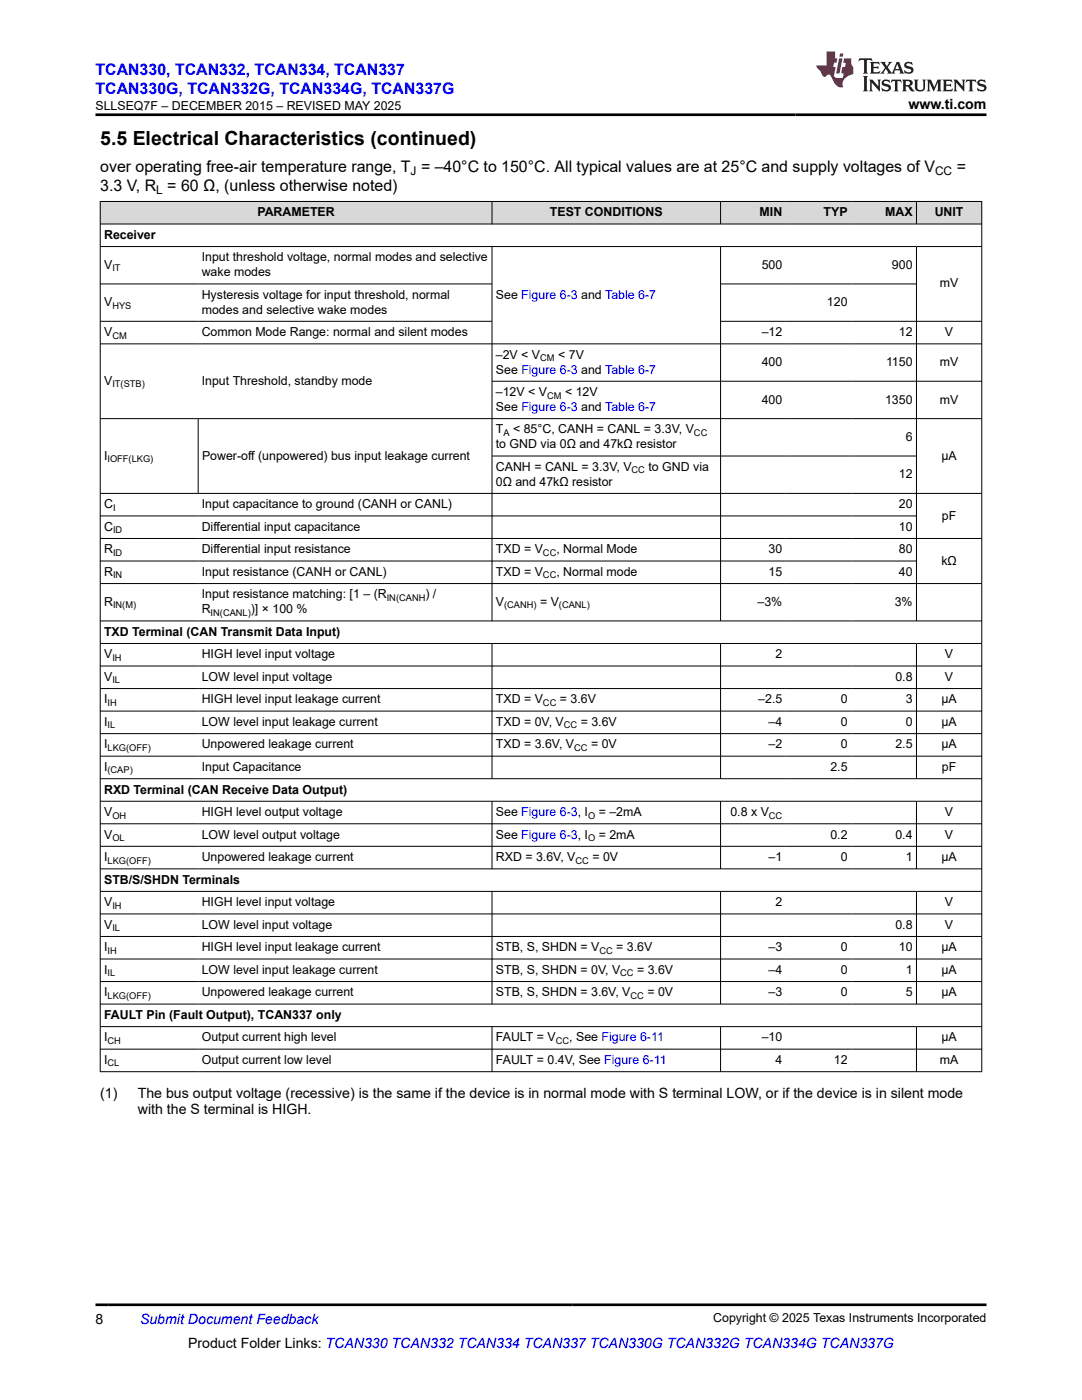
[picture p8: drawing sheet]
<svg xmlns="http://www.w3.org/2000/svg" width="216mm" height="279mm" viewBox="0 0 216 279" stroke-linecap="round" stroke-linejoin="round" font-family="sans-serif">
<defs><g id="words">
<text font-size="3.9" x="20" y="28.8">5.5 Electrical Characteristics (continued)</text>
<g font-size="3.2" fill="#00f">
<text x="19" y="14.9">TCAN330, TCAN332, TCAN334, TCAN337</text>
<text x="19" y="18.7">TCAN330G, TCAN332G, TCAN334G, TCAN337G</text>
</g>
<g font-size="3.2">
<text x="20" y="34.3">over operating free-air temperature range, T = –40°C to 150°C. All typical values are at 25°C and supply voltages of V</text>
<text x="190.9" y="34.3">=</text>
<text x="20" y="38.1">3.3 V, R = 60 Ω, (unless otherwise noted)</text>
</g>
<g font-size="2.8">
<text x="181.3" y="21.8">www.ti.com</text>
<text x="20" y="219">(1)</text>
<text x="27.5" y="219">The bus output voltage (recessive) is the same if the device is in normal mode with S terminal LOW, or if the device is in silent mode</text>
<text x="27.5" y="222.4">with the S terminal is HIGH.</text>
<text x="19" y="264.2">8</text>
<text x="37.5" y="269">Product Folder Links: TCAN330 TCAN332 TCAN334 TCAN337 TCAN330G TCAN332G TCAN334G TCAN337G</text>
</g>
<text font-size="2.8" fill="#00f" x="27.9" y="264.2">Submit Document Feedback</text>
<g font-size="2.5">
<text x="19" y="21.9">SLLSEQ7F – DECEMBER 2015 – REVISED MAY 2025</text>
<text x="20.8" y="47.7">Receiver</text>
<text x="51.4" y="43.2">PARAMETER</text>
<text x="109.7" y="43.2">TEST CONDITIONS</text>
<text x="151.6" y="43.2">MIN</text>
<text x="164.3" y="43.2">TYP</text>
<text x="176.6" y="43.2">MAX</text>
<text x="186.5" y="43.2">UNIT</text>
<text x="20.8" y="53.6">V</text>
<text x="40.3" y="52.2">Input threshold voltage, normal modes and selective</text>
<text x="152" y="53.6">500</text>
<text x="178" y="53.6">900</text>
<text x="40.3" y="55.1">wake modes</text>
<text x="40.3" y="59.6">Hysteresis voltage for input threshold, normal</text>
<text x="98.9" y="59.6">See Figure 6-3 and Table 6-7</text>
<text x="187.5" y="57.4">mV</text>
<text x="20.8" y="61.1">V</text>
<text x="40.3" y="62.6">modes and selective wake modes</text>
<text x="165" y="61.1">120</text>
<text x="20.8" y="67.1">V</text>
<text x="40.3" y="67.1">Common Mode Range: normal and silent modes</text>
<text x="98.9" y="71.6">–2V &lt; V</text>
<text x="111.4" y="71.6">&lt; 7V</text>
<text x="152" y="67.1">–12</text>
<text x="179.4" y="67.1">12</text>
<text x="188.6" y="67.1">V</text>
<text x="20.8" y="76.8">V</text>
<text x="40.3" y="76.8">Input Threshold, standby mode</text>
<text x="98.9" y="74.5">See Figure 6-3 and Table 6-7</text>
<text x="152" y="73.1">400</text>
<text x="176.8" y="73.1">1150</text>
<text x="187.5" y="73.1">mV</text>
<text x="98.9" y="82">See Figure 6-3 and Table 6-7</text>
<text x="98.9" y="79">–12V &lt; V</text>
<text x="112.7" y="79">&lt; 12V</text>
<text x="152" y="80.5">400</text>
<text x="176.6" y="80.5">1350</text>
<text x="187.5" y="80.5">mV</text>
<text x="98.9" y="86.5">T</text>
<text x="98.9" y="89.5">to GND via 0Ω and 47kΩ resistor</text>
<text x="102.4" y="86.5">&lt; 85°C, CANH = CANL = 3.3V, V</text>
<text x="180.7" y="88">6</text>
<text x="20.8" y="91.7">I</text>
<text x="40.3" y="91.7">Power-off (unpowered) bus input leakage current</text>
<text x="98.9" y="94">CANH = CANL = 3.3V, V</text>
<text x="129.4" y="94">to GND via</text>
<text x="179.4" y="95.5">12</text>
<text x="187.9" y="91.7">µA</text>
<text x="20.8" y="101.4">C</text>
<text x="40.3" y="101.4">Input capacitance to ground (CANH or CANL)</text>
<text x="98.9" y="96.9">0Ω and 47kΩ resistor</text>
<text x="179.4" y="101.4">20</text>
<text x="20.8" y="105.9">C</text>
<text x="40.3" y="105.9">Differential input capacitance</text>
<text x="179.4" y="105.9">10</text>
<text x="187.9" y="103.7">pF</text>
<text x="20.8" y="110.4">R</text>
<text x="40.3" y="110.4">Differential input resistance</text>
<text x="98.9" y="110.4">TXD = V</text>
<text x="111" y="110.4">, Normal Mode</text>
<text x="153.4" y="110.4">30</text>
<text x="179.4" y="110.4">80</text>
<text x="187.8" y="112.7">kΩ</text>
<text x="20.8" y="114.9">R</text>
<text x="40.3" y="114.9">Input resistance (CANH or CANL)</text>
<text x="40.3" y="119.4">Input resistance matching: [1 – (R</text>
<text x="84.9" y="119.4">) /</text>
<text x="98.9" y="114.9">TXD = V</text>
<text x="111" y="114.9">, Normal mode</text>
<text x="153.4" y="114.9">15</text>
<text x="179.4" y="114.9">40</text>
<text x="20.8" y="120.9">R</text>
<text x="40.2" y="122.4">R</text>
<text x="50.1" y="122.4">)] × 100 %</text>
<text x="98.9" y="120.9">V</text>
<text x="107.8" y="120.9">= V</text>
<text x="151.2" y="120.9">–3%</text>
<text x="178.5" y="120.9">3%</text>
<text x="20.8" y="131.4">V</text>
<text x="20.8" y="126.9">TXD Terminal (CAN Transmit Data Input)</text>
<text x="40.3" y="131.4">HIGH level input voltage</text>
<text x="154.7" y="131.4">2</text>
<text x="188.6" y="131.4">V</text>
<text x="20.8" y="135.9">V</text>
<text x="40.3" y="135.9">LOW level input voltage</text>
<text x="178.7" y="135.9">0.8</text>
<text x="188.6" y="135.9">V</text>
<text x="20.8" y="140.4">I</text>
<text x="40.3" y="140.4">HIGH level input leakage current</text>
<text x="98.9" y="140.4">TXD = V</text>
<text x="111.7" y="140.4">= 3.6V</text>
<text x="151.3" y="140.4">–2.5</text>
<text x="167.8" y="140.4">0</text>
<text x="180.7" y="140.4">3</text>
<text x="187.9" y="140.4">µA</text>
<text x="20.8" y="144.9">I</text>
<text x="20.8" y="149.4">I</text>
<text x="40.3" y="144.9">LOW level input leakage current</text>
<text x="40.3" y="149.4">Unpowered leakage current</text>
<text x="98.9" y="144.9">TXD = 0V, V</text>
<text x="98.9" y="149.4">TXD = 3.6V, V</text>
<text x="115.9" y="144.9">= 3.6V</text>
<text x="117.9" y="149.4">= 0V</text>
<text x="153.4" y="144.9">–4</text>
<text x="153.4" y="149.4">–2</text>
<text x="167.8" y="144.9">0</text>
<text x="167.8" y="149.4">0</text>
<text x="178.7" y="149.4">2.5</text>
<text x="180.7" y="144.9">0</text>
<text x="187.9" y="144.9">µA</text>
<text x="187.9" y="149.4">µA</text>
<text x="20.8" y="153.9">I</text>
<text x="40.3" y="153.9">Input Capacitance</text>
<text x="165.7" y="153.9">2.5</text>
<text x="187.9" y="153.9">pF</text>
<text x="20.8" y="158.4">RXD Terminal (CAN Receive Data Output)</text>
<text x="20.8" y="162.9">V</text>
<text x="20.8" y="167.4">V</text>
<text x="40.3" y="162.9">HIGH level output voltage</text>
<text x="40.3" y="167.4">LOW level output voltage</text>
<text x="98.9" y="162.9">See Figure 6-3, I</text>
<text x="98.9" y="167.4">See Figure 6-3, I</text>
<text x="119.5" y="162.9">= –2mA</text>
<text x="119.5" y="167.4">= 2mA</text>
<text x="145.7" y="162.9">0.8 x V</text>
<text x="165.7" y="167.4">0.2</text>
<text x="178.7" y="167.4">0.4</text>
<text x="188.6" y="162.9">V</text>
<text x="188.6" y="167.4">V</text>
<text x="20.8" y="171.9">I</text>
<text x="40.3" y="171.9">Unpowered leakage current</text>
<text x="98.9" y="171.9">RXD = 3.6V, V</text>
<text x="118.2" y="171.9">= 0V</text>
<text x="153.4" y="171.9">–1</text>
<text x="167.8" y="171.9">0</text>
<text x="180.7" y="171.9">1</text>
<text x="187.9" y="171.9">µA</text>
<text x="20.8" y="176.4">STB/S/SHDN Terminals</text>
<text x="20.8" y="180.9">V</text>
<text x="20.8" y="185.4">V</text>
<text x="40.3" y="180.9">HIGH level input voltage</text>
<text x="40.3" y="185.4">LOW level input voltage</text>
<text x="154.7" y="180.9">2</text>
<text x="178.7" y="185.4">0.8</text>
<text x="188.6" y="180.9">V</text>
<text x="188.6" y="185.4">V</text>
<text x="20.8" y="189.9">I</text>
<text x="40.3" y="189.9">HIGH level input leakage current</text>
<text x="98.9" y="189.9">STB, S, SHDN = V</text>
<text x="123" y="189.9">= 3.6V</text>
<text x="153.4" y="189.9">–3</text>
<text x="167.8" y="189.9">0</text>
<text x="179.4" y="189.9">10</text>
<text x="187.9" y="189.9">µA</text>
<text x="20.8" y="194.4">I</text>
<text x="40.3" y="194.4">LOW level input leakage current</text>
<text x="98.9" y="194.4">STB, S, SHDN = 0V, V</text>
<text x="127.1" y="194.4">= 3.6V</text>
<text x="153.4" y="194.4">–4</text>
<text x="167.8" y="194.4">0</text>
<text x="180.7" y="194.4">1</text>
<text x="187.9" y="194.4">µA</text>
<text x="20.8" y="198.8">I</text>
<text x="20.8" y="203.3">FAULT Pin (Fault Output), TCAN337 only</text>
<text x="40.3" y="198.8">Unpowered leakage current</text>
<text x="98.9" y="198.8">STB, S, SHDN = 3.6V, V</text>
<text x="129.2" y="198.8">= 0V</text>
<text x="153.4" y="198.8">–3</text>
<text x="167.8" y="198.8">0</text>
<text x="180.7" y="198.8">5</text>
<text x="187.9" y="198.8">µA</text>
<text x="20.8" y="207.8">I</text>
<text x="40.3" y="207.8">Output current high level</text>
<text x="98.9" y="207.8">FAULT = V</text>
<text x="113.6" y="207.8">, See Figure 6-11</text>
<text x="152" y="207.8">–10</text>
<text x="187.9" y="207.8">µA</text>
<text x="20.8" y="212.3">I</text>
<text x="40.3" y="212.3">Output current low level</text>
<text x="98.9" y="212.3">FAULT = 0.4V, See Figure 6-11</text>
<text x="154.7" y="212.3">4</text>
<text x="166.4" y="212.3">12</text>
<text x="187.5" y="212.3">mA</text>
<text x="142.3" y="263.9">Copyright © 2025 Texas Instruments Incorporated</text>
</g>
<g font-size="2.4">
<text x="81.9" y="34.9">J</text>
<text x="186.6" y="34.9">CC</text>
<text x="31.2" y="38.7">L</text>
</g>
<g font-size="1.9">
<text x="22.4" y="54.1">IT</text>
<text x="22.4" y="61.6">HYS</text>
<text x="22.4" y="67.6">CM</text>
<text x="22.4" y="77.3">IT(STB)</text>
<text x="107.8" y="72.1">CM</text>
<text x="109.2" y="79.5">CM</text>
<text x="100.5" y="87">A</text>
<text x="138.5" y="87">CC</text>
<text x="21.5" y="92.2">IOFF(LKG)</text>
<text x="126" y="94.5">CC</text>
<text x="22.6" y="101.9">I</text>
<text x="22.6" y="106.4">ID</text>
<text x="22.6" y="110.9">ID</text>
<text x="108.3" y="110.9">CC</text>
<text x="22.6" y="115.4">IN</text>
<text x="77.2" y="119.9">IN(CANH</text>
<text x="108.3" y="115.4">CC</text>
<text x="22.6" y="121.4">IN(M)</text>
<text x="42" y="122.9">IN(CANL)</text>
<text x="100.6" y="121.4">(CANH)</text>
<text x="111.5" y="121.4">(CANL)</text>
<text x="22.4" y="131.9">IH</text>
<text x="22.4" y="136.4">IL</text>
<text x="21.5" y="140.9">IH</text>
<text x="108.3" y="140.9">CC</text>
<text x="21.5" y="145.4">IL</text>
<text x="21.5" y="149.9">LKG(OFF)</text>
<text x="112.5" y="145.4">CC</text>
<text x="114.6" y="149.9">CC</text>
<text x="21.5" y="154.4">(CAP)</text>
<text x="22.4" y="163.4">OH</text>
<text x="22.4" y="167.9">OL</text>
<text x="117.3" y="163.4">O</text>
<text x="117.3" y="167.9">O</text>
<text x="153.4" y="163.4">CC</text>
<text x="21.5" y="172.4">LKG(OFF)</text>
<text x="114.8" y="172.4">CC</text>
<text x="22.4" y="181.4">IH</text>
<text x="22.4" y="185.8">IL</text>
<text x="21.5" y="190.3">IH</text>
<text x="119.6" y="190.3">CC</text>
<text x="21.5" y="194.8">IL</text>
<text x="123.8" y="194.8">CC</text>
<text x="21.5" y="199.3">LKG(OFF)</text>
<text x="125.8" y="199.3">CC</text>
<text x="21.5" y="208.3">CH</text>
<text x="110.9" y="208.3">CC</text>
<text x="21.5" y="212.8">CL</text>
</g>
</g></defs>
<g fill="#d8d8d8">
<path d="M20 40.2h175.9v4.5h-175.9z" fill-rule="evenodd"/>
<path d="M20.1 40.3h78v4.3h-78z" fill-rule="evenodd"/>
<path d="M98.2 40.3h45.5v4.3h-45.5z" fill-rule="evenodd"/>
<path d="M143.8 40.3h13v4.3h-13z" fill-rule="evenodd"/>
<path d="M156.8 40.3h13v4.3h-13z" fill-rule="evenodd"/>
<path d="M169.8 40.3h13v4.3h-13z" fill-rule="evenodd"/>
<path d="M182.9 40.3h12.9v4.3h-12.9z" fill-rule="evenodd"/>
</g>
<g fill="none" stroke="#000" stroke-width=".2">
<path d="M19.9 40.2h176.1M19.9 44.7h176.1M19.9 49.2h176.1M19.9 56.7h78.3M20 40.1v173.8M98.2 40.1v4.7M98.2 49.2v74.8M143.8 40.1v4.7M143.8 49.2v74.8M143.8 56.7h39.1M182.9 40.1v4.7M182.9 49.2v74.8"/>
<path d="M195.9 40.1v173.8M19.9 68.6h176.1M19.9 64.1h78.3M98.2 76.1h97.8M196 64.1h-52.2M19.9 98.5h176.1M39.5 83.5v15M98.2 91h84.7M196 83.5h-176.1M19.9 103h163M19.9 107.5h176.1M19.9 112h163"/>
<path d="M19.9 116.5h176.1M19.9 123.9h176.1M19.9 128.4h176.1M19.9 132.9h176.1M19.9 137.4h176.1M98.2 128.4v27.1M143.8 128.4v27.1M182.9 128.4v27.1M19.9 141.9h176.1M19.9 146.4h176.1M19.9 150.9h176.1M19.9 155.4h176.1"/>
<path d="M19.9 159.9h176.1M98.2 159.9v13.6M143.8 159.9v13.6M182.9 159.9v13.6M19.9 164.4h176.1M19.9 168.9h176.1M19.9 173.4h176.1M19.9 177.9h176.1M98.2 177.9v22.5M143.8 177.9v22.5M182.9 177.9v22.5M19.9 182.4h176.1"/>
<path d="M19.9 186.9h176.1M19.9 191.4h176.1M19.9 195.9h176.1M19.9 200.4h176.1M19.9 204.9h176.1M19.9 209.4h176.1M19.9 213.9h176.1M98.2 204.9v9M143.8 204.9v9M182.9 204.9v9"/>
</g>
<path d="M171.5 11.6l-.2 .6 .5-.2h.6v.1v2.2l-.2 .4h1l-.2-.4v-2.2v-.1h.5l.6 .2-.2-.6zM173.6 12.4l.2 .3v1.6l-.2 .4h1.9l.1-.6a1.08 1.08 0 0 1-1.3 .2v-.7h.6l.4 .2v-.7l-.4 .2h-.6v-.5l.2-.2a1 1 0 0 1 1 .3l-.1-.5zM175.7 12.4l.9 1.1-1 1.2h.9l-.2-.2 .5-.8 .4 .8-.2 .2h1.6l-.2-.2 .2-.5h.9l.1 .5-.1 .2h.9l-.2-.4-.8-1.9h-.5l-.9 2.1-.9-1.1 .9-1h-.8l.2 .2-.4 .6-.4-.6 .2-.2zM179 12.8l.4 1h-.7zM180.7 12.5a.65 .65 0 0 0-.2 .7 .65 .65 0 0 0 .6 .5l.6 .1 .1 .3a.79 .79 0 0 1-.7 .4 .79 .79 0 0 1-.7-.5l.1 .7 .2-.1a.93 .93 0 0 0 1.1 0 .93 .93 0 0 0 .4-.9 1.46 1.46 0 0 0-1.2-.6l-.1-.3a1.09 1.09 0 0 1 1.2 .2l-.2-.6-.1 .1-.5-.2zM172.2 15.2l.2 .4v2.2l-.2 .4h1l-.2-.4v-2.2l.2-.4zM173.4 15.9l.2 .4v1.5l-.2 .4h.8l-.3-.4 .1-1.3 1.6 1.8v-2l.2-.4h-.7l.1 .2 .1 1.1-1.2-1.3zM176.2 16a.65 .65 0 0 0-.2 .8 .65 .65 0 0 0 .6 .4l.6 .2 .1 .2a.79 .79 0 0 1-.7 .4 .79 .79 0 0 1-.7-.5l.1 .7 .2-.1a.93 .93 0 0 0 1.1 .1 .93 .93 0 0 0 .4-1 1.46 1.46 0 0 0-1.2-.5l-.1-.4a1.09 1.09 0 0 1 1.2 .2l-.1-.6-.2 .1-.5-.1zM177.9 15.9l-.1 .6a.63 .63 0 0 1 .8-.3v1.6l-.3 .4h1l-.2-.4v-1.6a.66 .66 0 0 1 .8 .3l-.1-.6zM180 15.9l.2 .4v1.5l-.2 .4h1l-.2-.2-.1-.7h.5l.1 .2a.79 .79 0 0 0 1.2 .6l-1-.9a.61 .61 0 0 0 .6-.6 .61 .61 0 0 0-.5-.7zM180.8 16.2h.1a.47 .47 0 0 1 .5 .1 .47 .47 0 0 1 .1 .5l-.1 .1-.7 .1zM182.3 15.9l.2 .2a2.27 2.27 0 0 0 .4 2 1.04 1.04 0 0 0 1.7-.7v-1.3l.2-.2h-.8l.2 .4v1.1a.6 .6 0 0 1-.6 .6 .6 .6 0 0 1-.6-.6v-1.1l.3-.4zM184.9 15.9l.2 .4v1.5l-.2 .4h.8l-.3-.4v-1.4l.9 1.9 .9-1.9v1.4l-.3 .4h1l-.2-.4v-1.5l.2-.4h-.8l-.7 1.5-.6-1.5zM188.1 15.9l.2 .4v1.5l-.2 .4h1.9l.1-.6a1.09 1.09 0 0 1-1.3 .2v-.7h.6l.4 .2v-.6l-.4 .2h-.6v-.6l.2-.1a1.01 1.01 0 0 1 1 .3l-.1-.6zM190.2 15.9l.3 .4v1.5l-.3 .4h.8l-.2-.4v-1.3l1.6 1.8v-2l.2-.4h-.7l.2 .2v1.1l-1.2-1.3zM192.8 15.9l-.1 .6a.63 .63 0 0 1 .8-.3v1.6l-.3 .4h1l-.2-.4v-1.6a.66 .66 0 0 1 .8 .3l-.1-.6zM195.2 16a.65 .65 0 0 0-.2 .8 .65 .65 0 0 0 .6 .4l.6 .2 .2 .2a.79 .79 0 0 1-.7 .4 .79 .79 0 0 1-.7-.5l.1 .7 .2-.1a.93 .93 0 0 0 1 .1 .93 .93 0 0 0 .5-1 1.46 1.46 0 0 0-1.3-.5v-.4a1.09 1.09 0 0 1 1.2 .2l-.2-.6-.2 .1-.5-.1z" fill="#231f20"/>
<path d="M164.9 10.3v2.7h-2l.1 .4 .8 1a.95 .95 0 0 0 1 .9 .59 .59 0 0 1 .5-.4 .59 .59 0 0 1 .5 .3l.4 .8a1.59 1.59 0 0 0 2.1 1.4 1.61 1.61 0 0 1 1-2.3l1-.3-.1-1.5a1.59 1.59 0 0 1-.3-1.7h-1.5l-.2 .9h.6l-.2 .9h-.5l-.2 .9v.3l.4 .1-.1 .9h-.7a.73 .73 0 0 1-1-.7l.3-1.5h-.5l.1-.9h.5l.2-.9h-.5v-1.3zM167.4 11.6l-.6 3.1h.7l.6-3.1zM167.6 10.7l-.1 .6h.7l.1-.6z" fill="#ed1c24"/>
<path d="M19 22.9h177.8M19 260.4h177.8" fill="none" stroke="#000" stroke-width=".53"/>
<use href="#words"/>
</svg>
